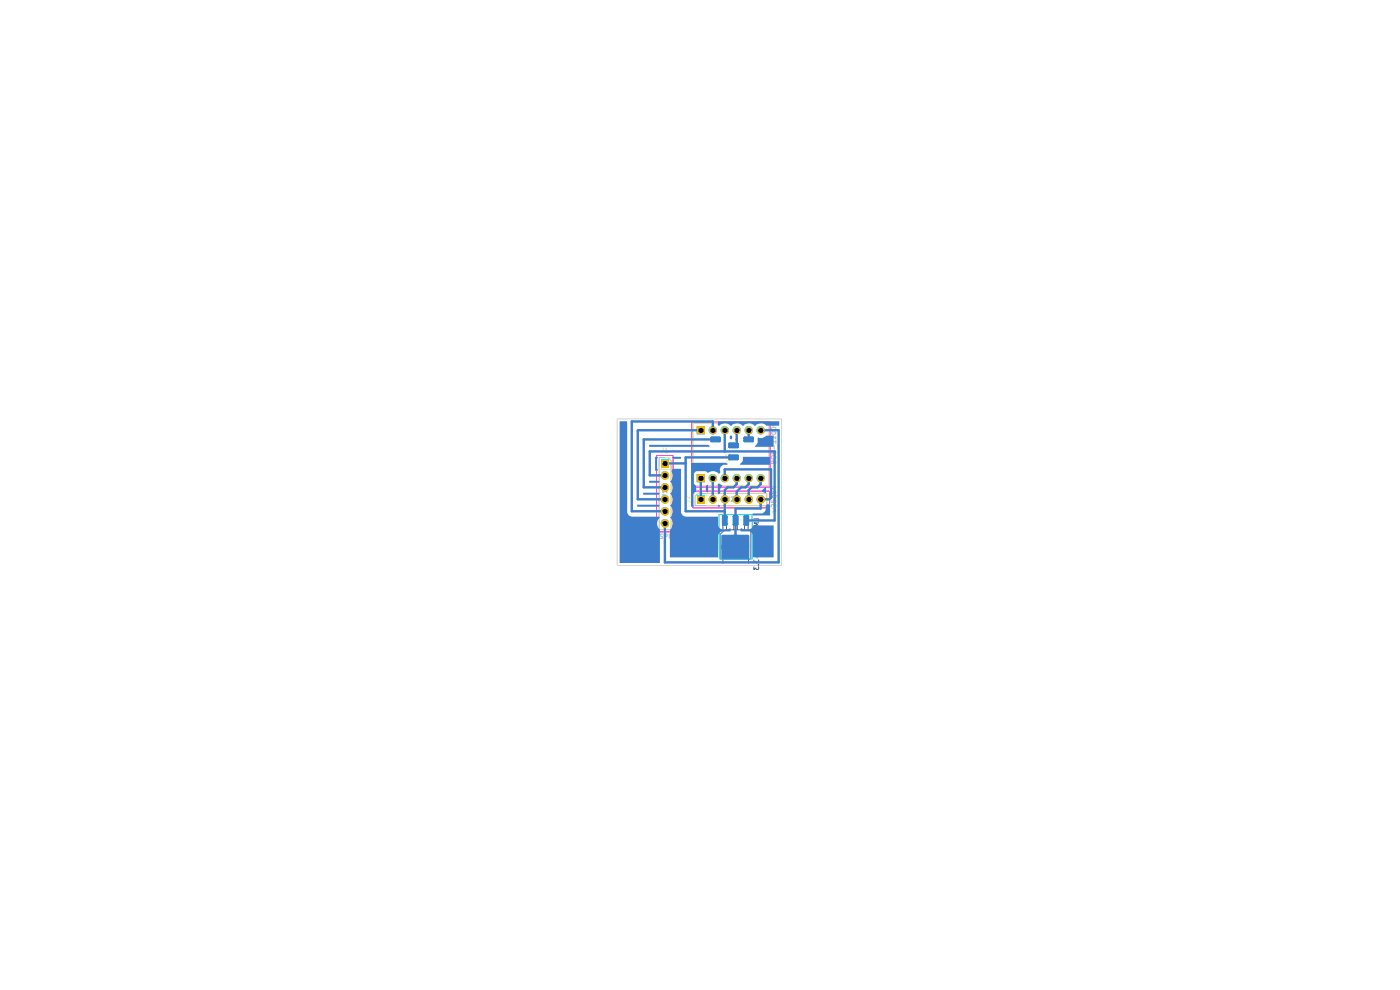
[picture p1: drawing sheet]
<svg xmlns="http://www.w3.org/2000/svg" width="297mm" height="210mm" viewBox="0 0 297 210" stroke-linecap="round" stroke-linejoin="round" font-family="sans-serif">
<g fill="none" stroke="#afafaf" stroke-width=".21">
<path d="M139.8 97.1h1.9l.7 .6v14.6h-2.6zM147 89.7h16.1v13.3h-16.1zM163.6 91.8l.2-.2h.6l.2 .1v.3l-.8 .1zM163.6 90.8a.54 .54 0 0 1 .5-.2 .54 .54 0 0 1 .5 .4 .63 .63 0 0 1-1-.2zM163.7 96.8l.8-.1v.6a.67 .67 0 0 1-.9-.2zM164.1 98l.2-.3 .3 .1v.5h-1v-.3l.4-.2 .1 .5M164.1 95.9l.1-.2 .4 .1v.5h-1v-.4l.3-.2 .2 .1v.5M164.1 89.7l.2 .1-.2 .5-.5-.2 .1-.4h.5l.4 .1v.4M164.3 94.5v.7M164.6 93.7h-1l.3 .4M164.6 92.5v.6l-.5-.6h-.4l-.1 .2 .1 .4M164.6 93.5v.6"/>
<path d="M140.5 105h.7l.3 .2v.2M140.5 113.3l-.5 .1v.2l.5 .2v.3l-.5 .1M141 113.8l.6-.1v-.3l-.6-.1v.9M141.5 104.3h-1l.3 .3M141.5 104v.6M142 113.3v.9M147.4 105.3l.7-.6h14.6v2.5h-15.3zM154.7 105.4v.9h-.4M155.1 105.5l.5-.1 .1 .2-.6 .7h.6M163.6 106.1v.5h.5l-.1-.5 .2-.1 .4 .1-.1 .5M163.6 104.3l.2 .4h.7l.1-.4-.2-.2-.4 .2v.3l.2 .1M163.9 107.9l.7 .2-.4 .2 .4 .2-.7 .1"/>
<path d="M163.9 105.2h1M163.9 103.3h.7M164 105.2l-.1 .3 .3 .2 .4-.1v-.4M164.3 103.2v.6l-.7-.3M164.6 107v.6l-.6-.6h-.3v.5"/>
</g>
<path d="M139.2 96.6h3.6v16.2h-3.6zM146.8 89.5h16.6v13.8h-16.6zM146.9 104.2h16.3v3.5h-16.3z" fill="none" stroke="#ff00e9" stroke-width=".21"/>
<g fill="none" stroke="#f2ee95" stroke-width=".21">
<path d="M139.7 99.6h2.7v12.8h-2.7zM140.7 95v.8l-.4 .2M141.1 97.1h1.3v1.2M141.1 95.2l.3-.2v1M141.1 96h.6M147 89.7h16.1v13.3h-16.1zM153.8 97.2h.8l.3 .2-.2 .4h-.9M154.9 96.5h-1.1l.3 .3M154.9 96.3v.5M145.4 106.3h.8l.2 .3M146.4 105.2v.6l-.8-.6-.2 .1 .1 .5M148.7 104.6h-1.3v1.4"/>
<path d="M150 104.6h12.8v2.7h-12.8z"/>
</g>
<g fill="#e855ff">
<path d="M147.9 90.5h1.5v1.5h-1.5z"/>
<circle cx="156.3" cy="91.3" r=".89"/>
<circle cx="153.8" cy="91.3" r=".89"/>
<circle cx="151.2" cy="91.3" r=".89"/>
<circle cx="158.8" cy="91.3" r=".89"/>
<circle cx="161.4" cy="91.3" r=".89"/>
<circle cx="156.3" cy="101.4" r=".89"/>
<circle cx="158.8" cy="101.4" r=".89"/>
<circle cx="161.4" cy="101.4" r=".89"/>
<circle cx="158.8" cy="105.9" r=".89"/>
<circle cx="161.4" cy="105.9" r=".89"/>
</g>
<path d="M147.9 90.5h1.5v1.5h-1.5z" fill="none" stroke="#e855ff" stroke-width=".21"/>
<path d="M147.9 100.7h1.5v1.5h-1.5z" fill="#e855ff"/>
<path d="M147.9 100.7h1.5v1.5h-1.5z" fill="none" stroke="#e855ff" stroke-width=".21"/>
<g fill="#e855ff">
<path d="M140.2 97.4h1.7v1.7h-1.7z"/>
<path d="M147.8 105.1h1.7v1.7h-1.7z"/>
<circle cx="141.1" cy="100.8" r=".89"/>
<circle cx="141.1" cy="103.4" r=".89"/>
<circle cx="141.1" cy="105.9" r=".89"/>
<circle cx="141.1" cy="108.5" r=".89"/>
<circle cx="141.1" cy="111" r=".89"/>
<circle cx="153.8" cy="101.4" r=".89"/>
<circle cx="151.2" cy="101.4" r=".89"/>
<circle cx="151.2" cy="105.9" r=".89"/>
<circle cx="153.8" cy="105.9" r=".89"/>
<circle cx="156.3" cy="105.9" r=".89"/>
</g>
<path d="M130.9 88.9h34.9v31h-34.9z" fill="none" stroke="#d0d2cd" stroke-width=".21"/>
<g fill="none" stroke="#565c87" stroke-width=".21">
<path d="M152.8 113.3l1-.9h5.5v6.2h-6.5zM153.4 118.6v1M153.4 118.5h5.4M154.1 112.4v-2.7h-.7v3M155.4 114.6l1.1 .1v.4l-.2 .1h-.9M155.5 115.7l-.1 .4 .3 .1 .8-.5v.5M155.7 112.4v-2.7h.7v2.7M157.9 112.4v-2.7h.8v2.7M158.8 118.6v1M159.9 110.1h1v.5M159.9 114.8v.7l1-.4M159.9 115.8h1v.4l-.2 .2h-.5z"/>
<path d="M159.9 118.8v.6l.5-.4 .1 .4 .4-.1v-.5M159.9 116.7v.6M159.9 117h1M160.3 112l-.4 .3h1M160.3 112.9l-.4 .3h1M160.3 113.9l-.4 .3h1M160.6 117.6v.8M160.9 119.8h.1M160.9 110.9h-1l.8 .3-.8 .4h1M160.9 112v.6M160.9 112.9v.6M160.9 113.9v.6"/>
<path d="M159.9 120.2v.6l.5-.3 .1 .3 .4-.1v-.5"/>
</g>
<path d="M152.5 109.1h7.1v9.5h-7z" fill="none" stroke="#00edff" stroke-width=".21"/>
<path d="M151 92.9h1.7v.7h-1.7z" fill="#00c6c4"/>
<path d="M151 92.9h1.7v.7h-1.7z" fill="none" stroke="#00c6c4" stroke-width=".51"/>
<path d="M154.8 94.1h1.7v.7h-1.7z" fill="#00c6c4"/>
<path d="M154.8 94.1h1.7v.7h-1.7z" fill="none" stroke="#00c6c4" stroke-width=".51"/>
<path d="M154.8 96.7h1.7v.7h-1.7z" fill="#00c6c4"/>
<path d="M154.8 96.7h1.7v.7h-1.7z" fill="none" stroke="#00c6c4" stroke-width=".51"/>
<path d="M158 92.9h1.7v.7h-1.7z" fill="#00c6c4"/>
<path d="M158 92.9h1.7v.7h-1.7z" fill="none" stroke="#00c6c4" stroke-width=".51"/>
<path d="M153.4 109.6h.7v1.6h-.7z" fill="#00c6c4"/>
<path d="M153.4 109.6h.7v1.6h-.7z" fill="none" stroke="#00c6c4" stroke-width=".51"/>
<path d="M155.7 109.6h.7v1.6h-.7z" fill="#00c6c4"/>
<path d="M155.7 109.6h.7v1.6h-.7z" fill="none" stroke="#00c6c4" stroke-width=".51"/>
<path d="M156.4 113.7h2.3v2.5h-2.3z" fill="#00c6c4"/>
<path d="M156.4 113.7h2.3v2.5h-2.3z" fill="none" stroke="#00c6c4" stroke-width=".51"/>
<path d="M153.3 113.7h2.3v2.5h-2.3z" fill="#00c6c4"/>
<path d="M153.3 113.7h2.3v2.5h-2.3z" fill="none" stroke="#00c6c4" stroke-width=".51"/>
<path d="M156.4 115.7h2.3v2.5h-2.3z" fill="#00c6c4"/>
<path d="M156.4 115.7h2.3v2.5h-2.3z" fill="none" stroke="#00c6c4" stroke-width=".51"/>
<path d="M153.3 115.7h2.3v2.5h-2.3z" fill="#00c6c4"/>
<path d="M153.3 115.7h2.3v2.5h-2.3z" fill="none" stroke="#00c6c4" stroke-width=".51"/>
<path d="M158 109.6h.7v1.6h-.7z" fill="#00c6c4"/>
<path d="M158 109.6h.7v1.6h-.7z" fill="none" stroke="#00c6c4" stroke-width=".51"/>
<g fill="#0fe">
<path d="M158 92.9h1.7v.7h-1.7z"/>
<circle cx="156.3" cy="91.3" r=".89"/>
<circle cx="153.8" cy="91.3" r=".89"/>
<circle cx="151.2" cy="91.3" r=".89"/>
<circle cx="158.8" cy="91.3" r=".89"/>
<circle cx="161.4" cy="91.3" r=".89"/>
</g>
<path d="M158 92.9h1.7v.7h-1.7z" fill="none" stroke="#0fe" stroke-width=".51"/>
<path d="M151 92.9h1.7v.7h-1.7z" fill="#0fe"/>
<path d="M151 92.9h1.7v.7h-1.7z" fill="none" stroke="#0fe" stroke-width=".51"/>
<path d="M147.9 90.5h1.5v1.5h-1.5z" fill="#0fe"/>
<path d="M147.9 90.5h1.5v1.5h-1.5z" fill="none" stroke="#0fe" stroke-width=".21"/>
<path d="M147.9 100.7h1.5v1.5h-1.5z" fill="#0fe"/>
<path d="M147.9 100.7h1.5v1.5h-1.5z" fill="none" stroke="#0fe" stroke-width=".21"/>
<path d="M154.8 94.1h1.7v.7h-1.7z" fill="#0fe"/>
<path d="M154.8 94.1h1.7v.7h-1.7z" fill="none" stroke="#0fe" stroke-width=".51"/>
<path d="M154.8 96.7h1.7v.7h-1.7z" fill="#0fe"/>
<path d="M154.8 96.7h1.7v.7h-1.7z" fill="none" stroke="#0fe" stroke-width=".51"/>
<g fill="#0fe">
<path d="M140.2 97.4h1.7v1.7h-1.7z"/>
<path d="M147.8 105.1h1.7v1.7h-1.7z"/>
<path d="M153.4 109.6h.7v1.6h-.7z"/>
<circle cx="156.3" cy="101.4" r=".89"/>
<circle cx="158.8" cy="101.4" r=".89"/>
<circle cx="161.4" cy="101.4" r=".89"/>
<circle cx="158.8" cy="105.9" r=".89"/>
<circle cx="161.4" cy="105.9" r=".89"/>
<circle cx="141.1" cy="100.8" r=".89"/>
<circle cx="141.1" cy="103.4" r=".89"/>
<circle cx="141.1" cy="105.9" r=".89"/>
<circle cx="141.1" cy="108.5" r=".89"/>
<circle cx="141.1" cy="111" r=".89"/>
<circle cx="153.8" cy="101.4" r=".89"/>
<circle cx="151.2" cy="101.4" r=".89"/>
<circle cx="151.2" cy="105.9" r=".89"/>
<circle cx="153.8" cy="105.9" r=".89"/>
<circle cx="156.3" cy="105.9" r=".89"/>
</g>
<path d="M153.4 109.6h.7v1.6h-.7z" fill="none" stroke="#0fe" stroke-width=".51"/>
<path d="M155.7 109.6h.7v1.6h-.7z" fill="#0fe"/>
<path d="M155.7 109.6h.7v1.6h-.7z" fill="none" stroke="#0fe" stroke-width=".51"/>
<path d="M153.3 113.7h5.4v4.6h-5.4z" fill="#0fe"/>
<path d="M153.4 113.7h5.3v4.6h-5.3z" fill="none" stroke="#0fe" stroke-width=".42"/>
<path d="M158 109.6h.7v1.6h-.7z" fill="#0fe"/>
<path d="M158 109.6h.7v1.6h-.7z" fill="none" stroke="#0fe" stroke-width=".51"/>
<g fill="#3e7eca">
<path d="M131.4 89.4h1.7v19.4l.3 .5 .6 .3h5.8l.1 .3a1.61 1.61 0 0 0 .1 2.4v7.1h-8.6z"/>
<path d="M142.6 99.5h1.9v9.3l.3 .5 .6 .3h7v1.9l.4 .6a2.08 2.08 0 0 0 1.8 .1l.4-.1-.1 .6h-1.7l-.4 .2-.4 .4v4.9h-10.2l-.1-5.9a1.61 1.61 0 0 0 .1-2.4l.1-.2a1.77 1.77 0 0 0 .1-2.1l-.2-.5a1.59 1.59 0 0 0 0-2.3v-.2a1.59 1.59 0 0 0 0-2.4l.1-.1a2.1 2.1 0 0 0 .1-2.3z"/>
<path d="M157.1 112.1h.3a2.04 2.04 0 0 0 2.1 0l.3-.6h4.3v6.7h-4.3l-.1-4.9-.7-.6h-1.8z"/>
<path d="M159.6 109l2.3-.2 .5-.6v-.9l.3-.3 .7 .1v2.2h-3.7z"/>
<path d="M135.2 107.1h4.6l.1 .2-.2 .2h-4.5z"/>
<path d="M146.6 98.2h7.4l.4 .2-.1 .2h-.8a1.28 1.28 0 0 0-.7 1.7l-.3 .2a1.54 1.54 0 0 0-2.2-.2h-.2l-.5-.4h-1.8l-.6 .5v2.3l.5 .4v1.2l-.6 .5v2.3l.2 .2-.1 .2h-.6z"/>
<path d="M152.3 107.2l.2-.1 .3 .2-.1 .2h-.4z"/>
<path d="M136.4 104.5h3.4l.1 .3-.2 .1h-3.3z"/>
<path d="M152.5 102.5l.7 .4v.2a1.64 1.64 0 0 0-.4 1.5l-.3 .3-.2-.3v-1.9z"/>
<path d="M162.3 103.2h.2v1.4l-.9-.3z"/>
<path d="M149.8 103l.3-.2 .1 .2v1.4l-.5-.1z"/>
<path d="M137.7 102h2.1l.1 .2-.2 .2h-2z"/>
<path d="M139 96.9l.6 .1-.2 .3 .1 2.6h-.5z"/>
<path d="M157.6 96.9h5.7l.1 1.6-6.4 .1v-.3l.6-.6z"/>
<path d="M142.6 96.9h1.8l.1 .3-1.8 .1z"/>
<path d="M137.7 94.4h12.5l.4 .2-.1 .2h-12.8z"/>
<path d="M160.8 92.8a1.5 1.5 0 0 0 1.7-.4h1.6l-.1 2.4h-3.8l-.1-.2 .2-.1a1.93 1.93 0 0 0 .5-1.7z"/>
<path d="M154.8 92.6l.3-.3 .2 .2-.1 .7-.4-.2z"/>
<path d="M152.3 89.4h13l-.1 .9h-2.7a1.41 1.41 0 0 0-2.2 0l-.2 .1a1.76 1.76 0 0 0-2.5 0 1.76 1.76 0 0 0-2.5 0 1.76 1.76 0 0 0-2.6 0l-.2-.3z"/>
</g>
<path d="M145.5 97v1.3h-4.4M148.7 91.3l-13.4 .1v14.5h5.8M151.2 91.3v-1.9h-17.2v19.1h7.1M151.8 93.2h-15.2v10.2h4.5M153.8 91.3v4.5M158.8 91.3v1.9h-.6M161.4 91.3h3.8M141.1 100.8h-3.3v-5h26.5v14.6M141.1 111v8.3M156.3 101.4v1.3l-.7 .7h-1.3l-.5 .6v4.5M157.2 103.4l-.9 .9v1.6M161.4 101.4v1.3" fill="none" stroke="#3e7eca" stroke-width=".51"/>
<circle cx="158.8" cy="93.2" r=".25" fill="#3e7eca"/>
<path d="M165.2 91.3v3.1" fill="none" stroke="#3e7eca" stroke-width=".51"/>
<circle cx="156.3" cy="93.2" r=".25" fill="#3e7eca"/>
<path d="M156.3 91.3v3.2M165.2 94.5v24.8h-24.1" fill="none" stroke="#3e7eca" stroke-width=".51"/>
<circle cx="153.8" cy="109.6" r=".25" fill="#3e7eca"/>
<path d="M145.5 98.3v10.2h8.3v1.1M145.5 97h10.8M148.7 102.1v3.8M151.2 102.1v3.8M153.8 101.4v-1.8h9.8v6l-.4 .3h-1.8v2h-5.4v5.6l-1.5 1.5M158.3 110.4h6M158.8 101.4v1.3l-.6 .7h-1M161.4 102.7l-.7 .7h-1.3l-.6 .6v1.9" fill="none" stroke="#3e7eca" stroke-width=".51"/>
<path d="M151 92.9h1.7v.7h-1.7z" fill="#3e7eca"/>
<path d="M151 92.9h1.7v.7h-1.7z" fill="none" stroke="#3e7eca" stroke-width=".51"/>
<path d="M154.8 94.2h1.7v.7h-1.7z" fill="#3e7eca"/>
<path d="M154.8 94.1h1.7v.7h-1.7z" fill="none" stroke="#3e7eca" stroke-width=".51"/>
<path d="M154.8 96.7h1.7v.7h-1.7z" fill="#3e7eca"/>
<path d="M154.8 96.7h1.7v.7h-1.7z" fill="none" stroke="#3e7eca" stroke-width=".51"/>
<path d="M158 92.9h1.7v.7h-1.7z" fill="#3e7eca"/>
<path d="M158 92.9h1.7v.7h-1.7z" fill="none" stroke="#3e7eca" stroke-width=".51"/>
<path d="M153.5 109.6h.6v1.7h-.6z" fill="#3e7eca"/>
<path d="M153.4 109.6h.7v1.6h-.7z" fill="none" stroke="#3e7eca" stroke-width=".51"/>
<path d="M155.7 109.6h.7v1.7h-.7z" fill="#3e7eca"/>
<path d="M155.7 109.6h.7v1.6h-.7z" fill="none" stroke="#3e7eca" stroke-width=".51"/>
<path d="M156.4 113.7h2.3v2.6h-2.3z" fill="#3e7eca"/>
<path d="M156.4 113.7h2.3v2.5h-2.3z" fill="none" stroke="#3e7eca" stroke-width=".51"/>
<path d="M153.4 113.7h2.3v2.6h-2.3z" fill="#3e7eca"/>
<path d="M153.3 113.7h2.3v2.5h-2.3z" fill="none" stroke="#3e7eca" stroke-width=".51"/>
<path d="M153.4 113.7h5.3v4.6h-5.3z" fill="#3e7eca"/>
<path d="M153.4 113.7h5.3v4.6h-5.3z" fill="none" stroke="#3e7eca" stroke-width=".42"/>
<path d="M156.4 115.7h2.3v2.5h-2.3z" fill="#3e7eca"/>
<path d="M156.4 115.7h2.3v2.5h-2.3z" fill="none" stroke="#3e7eca" stroke-width=".51"/>
<path d="M153.4 115.7h2.3v2.5h-2.3z" fill="#3e7eca"/>
<path d="M153.3 115.7h2.3v2.5h-2.3z" fill="none" stroke="#3e7eca" stroke-width=".51"/>
<path d="M158 109.6h.7v1.7h-.7z" fill="#3e7eca"/>
<path d="M158 109.6h.7v1.6h-.7z" fill="none" stroke="#3e7eca" stroke-width=".51"/>
<g fill="#ebb600">
<path d="M148 90.5h1.5v1.6h-1.5z"/>
<path d="M148 100.7h1.5v1.5h-1.5z"/>
<path d="M140.2 97.5h1.7v1.7h-1.7z"/>
<path d="M147.9 105.1h1.7v1.7h-1.7z"/>
<circle cx="156.3" cy="91.3" r=".8"/>
<circle cx="153.8" cy="91.3" r=".8"/>
<circle cx="151.3" cy="91.3" r=".8"/>
<circle cx="158.9" cy="91.3" r=".8"/>
<circle cx="161.4" cy="91.3" r=".8"/>
<circle cx="156.3" cy="101.5" r=".8"/>
<circle cx="158.9" cy="101.5" r=".8"/>
<circle cx="161.4" cy="101.5" r=".8"/>
<circle cx="158.9" cy="106" r=".89"/>
<circle cx="161.4" cy="106" r=".89"/>
<circle cx="141.1" cy="100.9" r=".89"/>
<circle cx="141.1" cy="103.4" r=".89"/>
<circle cx="141.1" cy="106" r=".89"/>
<circle cx="141.1" cy="108.5" r=".89"/>
<circle cx="141.1" cy="111" r=".89"/>
<circle cx="153.8" cy="101.5" r=".8"/>
<circle cx="151.3" cy="101.5" r=".8"/>
<circle cx="151.3" cy="106" r=".89"/>
<circle cx="153.8" cy="106" r=".89"/>
<circle cx="156.3" cy="106" r=".89"/>
</g>
<g fill="none" stroke="#ebb600" stroke-width=".21">
<circle cx="141.1" cy="98.3" r=".55"/>
<circle cx="148.7" cy="91.3" r=".55"/>
<circle cx="151.3" cy="91.3" r=".55"/>
<circle cx="153.8" cy="91.3" r=".55"/>
<circle cx="156.3" cy="91.3" r=".55"/>
<circle cx="158.9" cy="91.3" r=".55"/>
<circle cx="161.4" cy="91.3" r=".55"/>
<circle cx="141.1" cy="106" r=".55"/>
<circle cx="141.1" cy="111" r=".55"/>
<circle cx="141.1" cy="100.9" r=".55"/>
<circle cx="141.1" cy="103.4" r=".55"/>
<circle cx="141.1" cy="108.5" r=".55"/>
<circle cx="148.7" cy="101.5" r=".55"/>
<circle cx="148.7" cy="106" r=".55"/>
<circle cx="151.3" cy="101.5" r=".55"/>
<circle cx="151.3" cy="106" r=".55"/>
<circle cx="153.8" cy="101.5" r=".55"/>
<circle cx="153.8" cy="106" r=".55"/>
<circle cx="156.3" cy="101.5" r=".55"/>
<circle cx="156.3" cy="106" r=".55"/>
<circle cx="158.9" cy="101.5" r=".55"/>
<circle cx="158.9" cy="106" r=".55"/>
<circle cx="161.4" cy="106" r=".55"/>
<circle cx="161.4" cy="101.5" r=".55"/>
</g>
<g fill="#000">
<circle cx="141.1" cy="98.3" r=".55"/>
<circle cx="148.7" cy="91.3" r=".55"/>
<circle cx="151.3" cy="91.3" r=".55"/>
<circle cx="153.8" cy="91.3" r=".55"/>
<circle cx="156.3" cy="91.3" r=".55"/>
<circle cx="158.9" cy="91.3" r=".55"/>
<circle cx="161.4" cy="91.3" r=".55"/>
<circle cx="141.1" cy="106" r=".55"/>
<circle cx="141.1" cy="111" r=".55"/>
<circle cx="141.1" cy="103.4" r=".55"/>
<circle cx="141.1" cy="100.9" r=".55"/>
<circle cx="141.1" cy="108.5" r=".55"/>
<circle cx="148.7" cy="101.5" r=".55"/>
<circle cx="148.7" cy="106" r=".55"/>
<circle cx="151.3" cy="101.5" r=".55"/>
<circle cx="151.3" cy="106" r=".55"/>
<circle cx="153.8" cy="101.5" r=".55"/>
<circle cx="153.8" cy="106" r=".55"/>
<circle cx="156.3" cy="101.5" r=".55"/>
<circle cx="156.3" cy="106" r=".55"/>
<circle cx="158.9" cy="101.5" r=".55"/>
<circle cx="158.9" cy="106" r=".55"/>
<circle cx="161.4" cy="101.5" r=".55"/>
<circle cx="161.4" cy="106" r=".55"/>
</g>
</svg>
